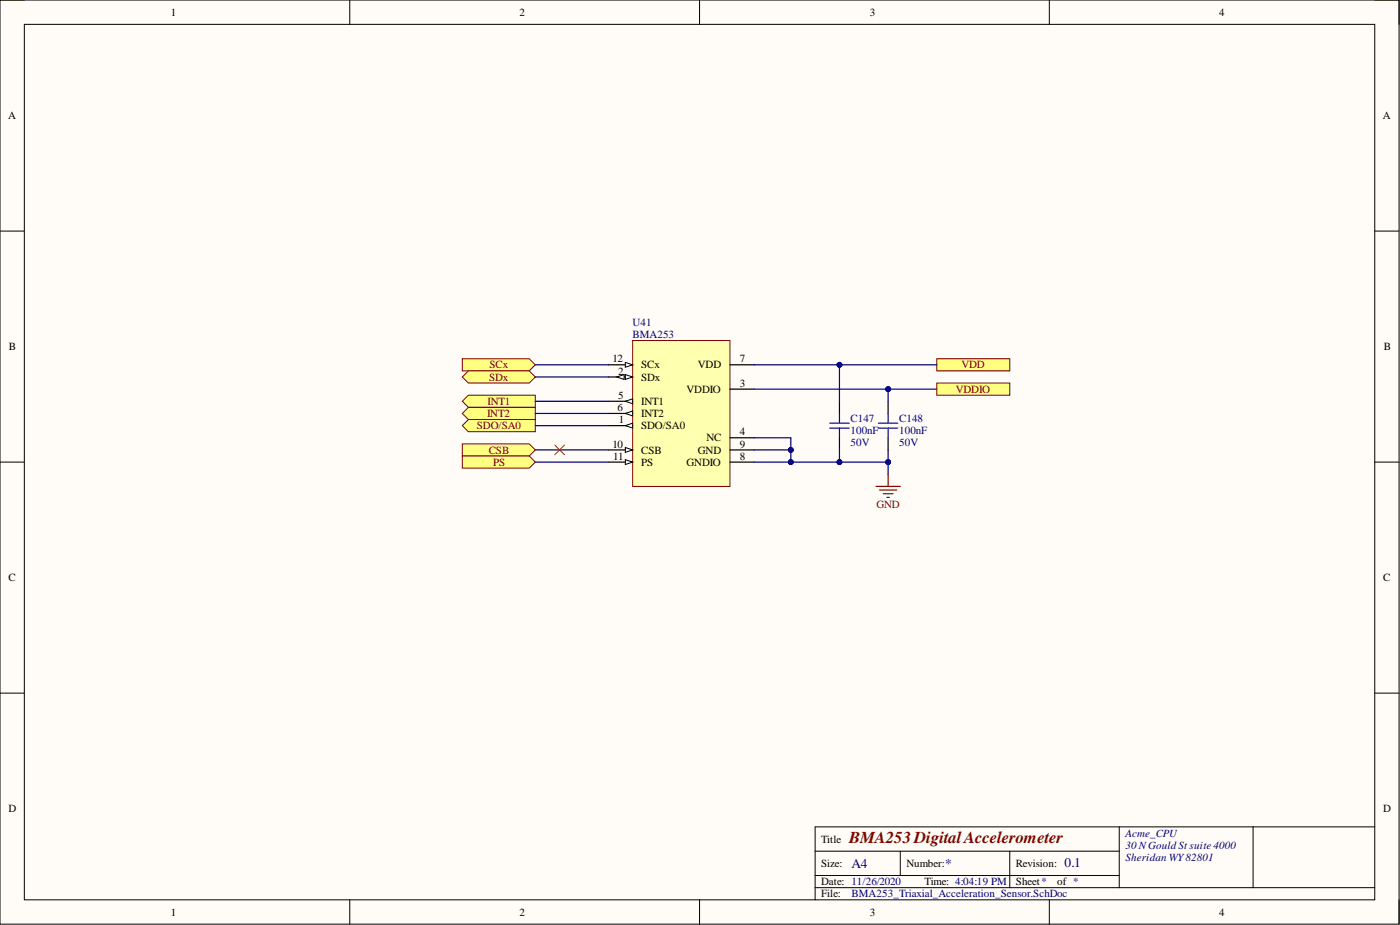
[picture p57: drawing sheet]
<svg xmlns="http://www.w3.org/2000/svg" width="292mm" height="193mm" viewBox="0 0 292 193" stroke-linecap="round" stroke-linejoin="round" font-family="sans-serif">
<defs><g id="words">
<text font-size="3.5" fill="#800000" x="177.2" y="175.8">BMA253DigitalAccelerometer</text>
<g font-size="2.8" fill="#000080">
<text x="177.7" y="181">A4</text>
<text x="197.2" y="181">*</text>
<text x="222.1" y="180.8">0.1</text>
</g>
<g font-size="2.3">
<text x="35.6" y="3.3">1</text>
<text x="108.4" y="3.3">2</text>
<text x="181.5" y="3.3">3</text>
<text x="254.3" y="3.3">4</text>
<text x="1.7" y="24.9">A</text>
<text x="288.5" y="24.9">A</text>
<text x="1.9" y="73.1">B</text>
<text x="127.8" y="75.6">12</text>
<text x="133.8" y="76.9">SCx</text>
<text x="145.6" y="76.9">VDD</text>
<text x="154.3" y="75.6">7</text>
<text x="288.7" y="73.1">B</text>
<text x="128.9" y="78.1">2</text>
<text x="128.9" y="83.2">5</text>
<text x="133.8" y="79.4">SDx</text>
<text x="143.2" y="81.9">VDDIO</text>
<text x="154.3" y="80.7">3</text>
<text x="128.9" y="85.7">6</text>
<text x="129.1" y="88.3">1</text>
<text x="133.8" y="89.6">SDO/SA0</text>
<text x="133.8" y="84.5">INT1</text>
<text x="133.8" y="87">INT2</text>
<text x="127.8" y="93.4">10</text>
<text x="127.9" y="95.9">11</text>
<text x="133.8" y="94.6">CSB</text>
<text x="145.6" y="94.6">GND</text>
<text x="147.4" y="92.1">NC</text>
<text x="154.3" y="93.4">9</text>
<text x="154.3" y="90.8">4</text>
<text x="154.3" y="95.9">8</text>
<text x="133.8" y="97.2">PS</text>
<text x="143.2" y="97.2">GNDIO</text>
<text x="1.8" y="121.3">C</text>
<text x="288.6" y="121.3">C</text>
<text x="1.8" y="169.5">D</text>
<text x="288.6" y="169.5">D</text>
<text x="171.3" y="175.8">Title</text>
<text x="171.3" y="180.9">Size:</text>
<text x="171.3" y="184.7">Date: 11/26/2020</text>
<text x="189.1" y="180.9">Number:</text>
<text x="192.9" y="184.7">Time: 4:04:19 PM</text>
<text x="212" y="180.9">Revision:</text>
<text x="212" y="184.7">Sheet*</text>
<text x="220.6" y="184.7">of *</text>
<text x="35.6" y="191">1</text>
<text x="108.4" y="191">2</text>
<text x="171.3" y="187.2">File:</text>
<text x="181.5" y="191">3</text>
<text x="254.3" y="191">4</text>
</g>
<g font-size="2.3" fill="#000080">
<text x="132" y="68">U41</text>
<text x="132" y="70.5">BMA253</text>
<text x="177.4" y="88">C147</text>
<text x="187.6" y="88">C148</text>
<text x="177.4" y="90.6">100nF</text>
<text x="177.4" y="93.1">50V</text>
<text x="187.6" y="90.6">100nF</text>
<text x="187.6" y="93.1">50V</text>
<text x="234.8" y="174.5">Acme_CPU</text>
<text x="234.8" y="177.1">30 NGould St suite 4000</text>
<text x="234.8" y="179.6">Sheridan WY82801</text>
<text x="177.7" y="187.2">BMA253_Triaxial_Acceleration_Sensor.SchDoc</text>
</g>
<g font-size="2.3" fill="#800000">
<text x="102.1" y="76.9">SCx</text>
<text x="200.6" y="76.9">VDD</text>
<text x="102" y="79.4">SDx</text>
<text x="199.4" y="81.9">VDDIO</text>
<text x="99.5" y="89.6">SDO/SA0</text>
<text x="101.6" y="87">INT2</text>
<text x="101.7" y="84.5">INT1</text>
<text x="102" y="94.6">CSB</text>
<text x="102.9" y="97.2">PS</text>
<text x="182.8" y="106">GND</text>
</g>
</g></defs>
<path d="M0 0h291.9v192.8h-291.9z" fill-rule="evenodd" fill="#fffcf8"/>
<path d="M0 0h291.9v192.8h-291.9z" fill="none" stroke="#000" stroke-width=".21"/>
<path d="M5.1 5.1h281.7v182.6h-281.7z" fill-rule="evenodd" fill="#fffcf8"/>
<g fill="none" stroke="#000" stroke-width=".21">
<path d="M0 0h5.1M5.1 5.1h281.7v182.6h-281.7zM73 0v5.1M146 0v5.1M218.9 0v5.1M286.8 0h5.1v5.1M0 48.2h5.1M286.8 48.2h5.1M0 96.4h5.1M286.8 96.4h5.1M0 144.6h5.1M286.8 144.6h5.1"/>
<path d="M170.1 177.6h63.4M187.8 177.6v5M210.7 177.6v7.6M233.5 172.5v12.7M261.4 172.5v12.7M286.8 172.5h-116.7v15.2M73 187.7v5.1M146 187.7v5.1M170.1 185.2h116.7M170.1 182.6h63.4M218.9 187.7v5.1M291.9 187.7v5.1"/>
</g>
<path d="M132 71h20.3v30.5h-20.3z" fill-rule="evenodd" fill="#ffffb0"/>
<path d="M132 71h20.3v30.5h-20.3z" fill="none" stroke="#800000" stroke-width=".21"/>
<path d="M126.9 78.6h5.1" fill="none" stroke="#000" stroke-width=".25"/>
<path d="M130.5 78.1l1.5 .5-1.5 .6z" fill="#f8fcff"/>
<path d="M130.5 78.1l1.5 .5-1.5 .6z" fill="none" stroke="#000" stroke-width=".21"/>
<path d="M128.7 78.6l1.5-.5v1.1z" fill="#f8fcff"/>
<path d="M128.7 78.6l1.5-.5v1.1z" fill="none" stroke="#000" stroke-width=".21"/>
<path d="M126.9 88.8h5.1M152.3 93.9h5.1" fill="none" stroke="#000" stroke-width=".25"/>
<path d="M130.5 88.8l1.5-.5v1z" fill="#f8fcff"/>
<path d="M130.5 88.8l1.5-.5v1z" fill="none" stroke="#000" stroke-width=".21"/>
<path d="M126.9 83.7h5.1M152.3 91.3h5.1M152.3 81.2h5.1" fill="none" stroke="#000" stroke-width=".25"/>
<path d="M130.5 83.7l1.5-.5v1z" fill="#f8fcff"/>
<path d="M130.5 83.7l1.5-.5v1z" fill="none" stroke="#000" stroke-width=".21"/>
<path d="M126.9 86.3h5.1" fill="none" stroke="#000" stroke-width=".25"/>
<path d="M130.5 86.3l1.5-.6v1.1z" fill="#f8fcff"/>
<path d="M130.5 86.3l1.5-.6v1.1z" fill="none" stroke="#000" stroke-width=".21"/>
<path d="M152.3 76.1h5.1M126.9 93.9h5.1M152.3 96.4h5.1" fill="none" stroke="#000" stroke-width=".25"/>
<path d="M130.5 93.4l1.5 .5-1.5 .5z" fill="#f8fcff"/>
<path d="M130.5 93.4l1.5 .5-1.5 .5z" fill="none" stroke="#000" stroke-width=".21"/>
<path d="M126.9 96.4h5.1" fill="none" stroke="#000" stroke-width=".25"/>
<path d="M130.5 95.9l1.5 .5-1.5 .5z" fill="#f8fcff"/>
<path d="M130.5 95.9l1.5 .5-1.5 .5z" fill="none" stroke="#000" stroke-width=".21"/>
<path d="M126.9 76.1h5.1" fill="none" stroke="#000" stroke-width=".25"/>
<path d="M130.5 75.6l1.5 .5-1.5 .5z" fill="#f8fcff"/>
<path d="M130.5 75.6l1.5 .5-1.5 .5z" fill="none" stroke="#000" stroke-width=".21"/>
<path d="M175.1 83.7v2.6M175.1 91.3v2.6M185.3 83.7v2.6M185.3 91.3v2.6" fill="none" stroke="#000" stroke-width=".25"/>
<path d="M173.1 88.3h4.1M173.1 89.3h4.1M175.1 86.3v2M175.1 89.3v2M183.3 88.3h4M183.3 89.3h4M185.3 86.3v2M185.3 89.3v2" fill="none" stroke="#00f" stroke-width=".25"/>
<path d="M185.3 98.9v2.6M182.8 101.5h5M183.5 102.2h3.6M184.3 103h2M185 103.8h.6" fill="none" stroke="#800000" stroke-width=".25"/>
<path d="M195.5 74.8h15.2v2.6h-15.2z" fill-rule="evenodd" fill="#ffff80"/>
<path d="M195.5 74.8h15.2v2.6h-15.2z" fill="none" stroke="#800000" stroke-width=".21"/>
<path d="M96.5 74.8h13.9l1.3 1.3-1.3 1.3h-13.9z" fill-rule="evenodd" fill="#ffff80"/>
<path d="M96.5 74.8h13.9l1.3 1.3-1.3 1.3h-13.9z" fill="none" stroke="#800000" stroke-width=".21"/>
<path d="M96.5 78.6l1.2-1.2h12.7l1.3 1.2-1.3 1.3h-12.7z" fill-rule="evenodd" fill="#ffff80"/>
<path d="M96.5 78.6l1.2-1.2h12.7l1.3 1.2-1.3 1.3h-12.7z" fill="none" stroke="#800000" stroke-width=".21"/>
<path d="M96.5 88.8l1.2-1.3h14v2.6h-14z" fill-rule="evenodd" fill="#ffff80"/>
<path d="M96.5 88.8l1.2-1.3h14v2.6h-14z" fill="none" stroke="#800000" stroke-width=".21"/>
<path d="M96.5 92.6h13.9l1.3 1.3-1.3 1.2h-13.9z" fill-rule="evenodd" fill="#ffff80"/>
<path d="M96.5 92.6h13.9l1.3 1.3-1.3 1.2h-13.9z" fill="none" stroke="#800000" stroke-width=".21"/>
<path d="M96.5 83.7l1.2-1.3h14v2.6h-14z" fill-rule="evenodd" fill="#ffff80"/>
<path d="M96.5 83.7l1.2-1.3h14v2.6h-14z" fill="none" stroke="#800000" stroke-width=".21"/>
<path d="M96.5 86.3l1.2-1.3h14v2.5h-14z" fill-rule="evenodd" fill="#ffff80"/>
<path d="M96.5 86.3l1.2-1.3h14v2.5h-14z" fill="none" stroke="#800000" stroke-width=".21"/>
<path d="M195.5 79.9h15.2v2.5h-15.2z" fill-rule="evenodd" fill="#ffff80"/>
<path d="M195.5 79.9h15.2v2.5h-15.2z" fill="none" stroke="#800000" stroke-width=".21"/>
<path d="M96.5 95.1h13.9l1.3 1.3-1.3 1.3h-13.9z" fill-rule="evenodd" fill="#ffff80"/>
<path d="M96.5 95.1h13.9l1.3 1.3-1.3 1.3h-13.9z" fill="none" stroke="#800000" stroke-width=".21"/>
<path d="M175.1 93.9v2.5" fill="none" stroke="#000080" stroke-width=".25"/>
<circle cx="175.1" cy="96.4" r=".51" fill="#000080"/>
<circle cx="175.1" cy="96.4" r=".51" fill="none" stroke="#000080" stroke-width=".21"/>
<path d="M111.7 78.6h15.2M111.7 76.1h15.2M111.7 83.7h15.2M111.7 93.9h15.2M111.7 88.8h15.2M111.7 86.3h15.2M157.4 91.3h7.6v5.1h-7.6" fill="none" stroke="#000080" stroke-width=".25"/>
<circle cx="165" cy="96.4" r=".51" fill="#000080"/>
<circle cx="165" cy="96.4" r=".51" fill="none" stroke="#000080" stroke-width=".21"/>
<circle cx="165" cy="93.9" r=".51" fill="#000080"/>
<circle cx="165" cy="93.9" r=".51" fill="none" stroke="#000080" stroke-width=".21"/>
<path d="M157.4 93.9h7.6" fill="none" stroke="#000080" stroke-width=".25"/>
<circle cx="165" cy="93.9" r=".51" fill="#000080"/>
<circle cx="165" cy="93.9" r=".51" fill="none" stroke="#000080" stroke-width=".21"/>
<path d="M175.1 76.1v7.6" fill="none" stroke="#000080" stroke-width=".25"/>
<circle cx="175.1" cy="76.1" r=".51" fill="#000080"/>
<circle cx="175.1" cy="76.1" r=".51" fill="none" stroke="#000080" stroke-width=".21"/>
<path d="M185.3 81.2v2.5" fill="none" stroke="#000080" stroke-width=".25"/>
<circle cx="185.3" cy="81.2" r=".51" fill="#000080"/>
<circle cx="185.3" cy="81.2" r=".51" fill="none" stroke="#000080" stroke-width=".21"/>
<path d="M185.3 93.9v2.5" fill="none" stroke="#000080" stroke-width=".25"/>
<circle cx="185.3" cy="96.4" r=".51" fill="#000080"/>
<circle cx="185.3" cy="96.4" r=".51" fill="none" stroke="#000080" stroke-width=".21"/>
<path d="M157.4 81.2h38.1" fill="none" stroke="#000080" stroke-width=".25"/>
<circle cx="185.3" cy="81.2" r=".51" fill="#000080"/>
<circle cx="185.3" cy="81.2" r=".51" fill="none" stroke="#000080" stroke-width=".21"/>
<path d="M157.4 76.1h38.1" fill="none" stroke="#000080" stroke-width=".25"/>
<circle cx="175.1" cy="76.1" r=".51" fill="#000080"/>
<circle cx="175.1" cy="76.1" r=".51" fill="none" stroke="#000080" stroke-width=".21"/>
<path d="M165 96.4h20.3v2.5" fill="none" stroke="#000080" stroke-width=".25"/>
<circle cx="165" cy="96.4" r=".51" fill="#000080"/>
<circle cx="165" cy="96.4" r=".51" fill="none" stroke="#000080" stroke-width=".21"/>
<circle cx="175.1" cy="96.4" r=".51" fill="#000080"/>
<circle cx="175.1" cy="96.4" r=".51" fill="none" stroke="#000080" stroke-width=".21"/>
<circle cx="185.3" cy="96.4" r=".51" fill="#000080"/>
<circle cx="185.3" cy="96.4" r=".51" fill="none" stroke="#000080" stroke-width=".21"/>
<path d="M111.7 96.4h15.2" fill="none" stroke="#000080" stroke-width=".25"/>
<path d="M115.7 92.8l2.1 2.1M117.8 92.8l-2.1 2.1" fill="none" stroke="#f00" stroke-width=".21"/>
<use href="#words"/>
</svg>
